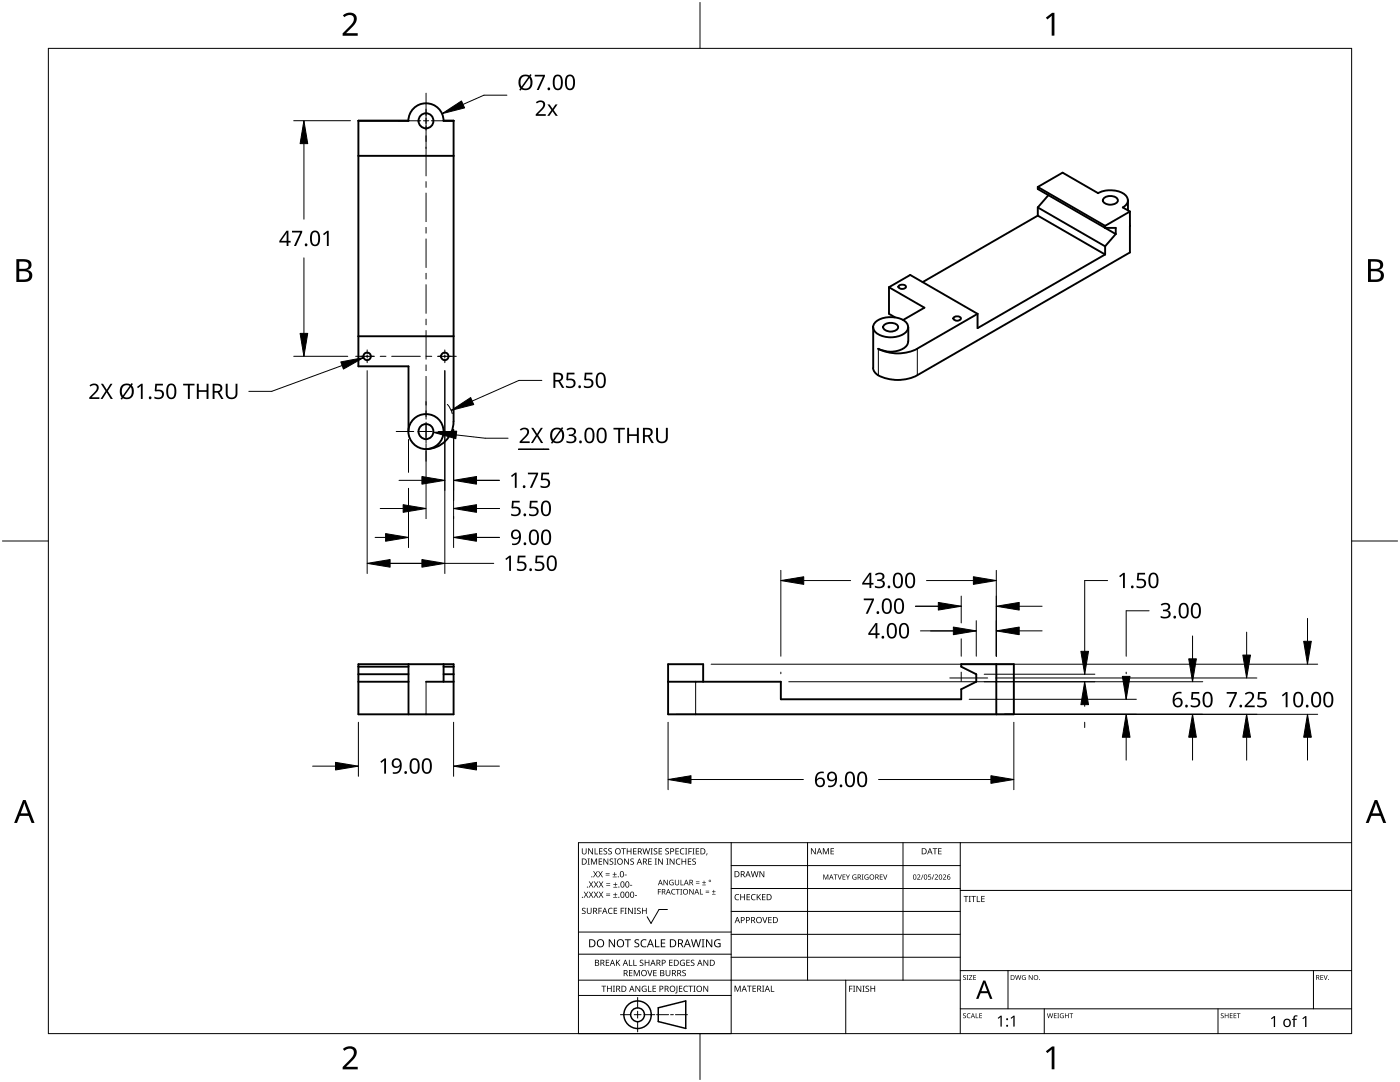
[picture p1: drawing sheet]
<svg xmlns="http://www.w3.org/2000/svg" width="279mm" height="216mm" viewBox="0 0 279 216" stroke-linecap="round" stroke-linejoin="round" font-family="sans-serif">
<g fill="none" stroke="#000" stroke-width=".38">
<path d="M71.5 24.1v49h10v13M71.5 31.1h19M71.5 24.1h.1M81.5 24.1a3.5 3.5 0 0 1 3.5-3.5 3.5 3.5 0 0 1 3.5 3.5M81.5 24.1h-10M88.5 24.1h2v60a5.5 5.5 0 0 1-5.5 5.5M207.1 37.3l5-2.8 7 4M207.1 37.3v.4l15.6 9M207.1 37.3l13.4 7.8M209.2 38.9l-2.1 2.5M219.1 38.6a5.2 5.2 0 0 1 5.6 .5 1.45 1.45 0 0 1-.6 2.3l1.4 .8M220.4 39.5a2.12 2.12 0 0 1 2.6 .2 .69 .69 0 0 1-.5 1 1.82 1.82 0 0 1-2.4-.7z"/>
<path d="M225.1 40v2M177.4 57.3v5.3l1.2 .7M177.4 57.3l4.3-2.4 13.4 7.7M177.4 57.3l7.1 4.1-4.3 2.4M179.4 57.1l.6-.3a.61 .61 0 0 1 .8 .4 .88 .88 0 0 1-1.5 0zM207.1 43l-23 13.3M207.1 41.4v1.6M207.1 41.4l13.4 7.7M207.1 43l13.4 7.8M220.5 50.8l-25.4 14.7v-2.9M220.5 49.1v1.7M220.5 45.1v.4h2.2v1.2"/>
<path d="M222.7 46.7l-2.2 2.4M225.5 45.1v5.3l-42.5 24.5a8.4 8.4 0 0 1-8.1-.3l-.5-.5-.2-.7M225.5 42.2l-5 2.9M225.5 42.2v2.9M225.5 45.1h.1M90.5 67.1h-19M174.3 65.3v8.1M174.6 64.4a5 5 0 0 1 6.3 0 1.56 1.56 0 0 1-.9 2.5 5 5 0 0 1-5.4-.7 1.25 1.25 0 0 1 0-1.8zM176.6 64.8a2.17 2.17 0 0 1 2.6 .2 .85 .85 0 0 1-1 1.1 1.62 1.62 0 0 1-2-.8zM181.2 68.2a2.63 2.63 0 0 1-2.6 1.9h-1.9l-1.4-.5a8.6 8.6 0 0 0 7.7 0M181.3 65.3v2.8M190.3 63.4l.7-.3a.54 .54 0 0 1 .7 .6l-.1 .2a.91 .91 0 0 1-1.4-.4z"/>
<path d="M195.1 62.6l-12 7M71.5 132.5h19v10h-19zM71.5 134.5h10M71.5 136h10M71.5 133h10M81.5 132.5v10M88.5 133h2M88.5 134.5h2M88.5 132.5v3.5M90.5 136h-5.5M133.3 136h22.5v3.5h36v-2l3-1.5v-1.5l-3-1.5v-.5h10.5v10h-69v-10h7v3.5M198.8 132.5v3.5"/>
<path d="M198.8 136v6.5M198.8 136h.1"/>
<circle cx="85" cy="24.1" r="1.5"/>
<circle cx="73.3" cy="71.1" r=".75"/>
<circle cx="88.8" cy="71.1" r=".76"/>
<circle cx="85" cy="86.1" r="3.5"/>
<circle cx="85" cy="86.1" r="1.5"/>
</g>
<path d="M175.3 69.6v5.3M183.1 69.6v5.3M85 136v6.5M138.8 136v6.5" fill="none" stroke="#000" stroke-width=".2"/>
<path d="M9.7 9.7h260v196.5h-260z" fill="none" stroke="#000" stroke-width=".2"/>
<path d="M139.7 .5v9.2M.5 108h9.2M269.7 108h9.2M139.7 206.2v9.2" fill="none" stroke="#000" stroke-width=".2"/>
<g fill="#000">
<path d="M68.4 3.1a1.64 1.64 0 0 1 2.8 .4 2.52 2.52 0 0 1-1.2 2.2l-.9 .9h2.3v.5h-3v-.4l1.2-1.2a1.95 1.95 0 0 0 .9-2.2 1.23 1.23 0 0 0-1.8 .1zM208.7 3.5l1.3-.9h.4v4.5h-.5v-4l-.9 .8zM68.4 209.3a1.64 1.64 0 0 1 2.8 .4 2.52 2.52 0 0 1-1.2 2.2l-.9 1h2.3v.5h-3v-.5l1.2-1.2a1.95 1.95 0 0 0 .9-2.1 1.23 1.23 0 0 0-1.8 .1zM208.7 209.8l1.3-1h.4v4.6h-.5v-4l-.9 .7z"/>
<path d="M3.3 51.7h1.3a1.28 1.28 0 0 1 1.7 1.3 1.04 1.04 0 0 1-.9 .9 1.23 1.23 0 0 1 1 1.5 1.23 1.23 0 0 1-1.5 .9h-1.6zM3.8 54.1v1.7h1a.86 .86 0 0 0 1-.9 .86 .86 0 0 0-1.1-.8zM3.8 52.2v1.4h.9a.78 .78 0 0 0 1-.7 .78 .78 0 0 0-1.1-.7z"/>
<path d="M273 51.7h1.3a1.28 1.28 0 0 1 1.7 1.3 1.04 1.04 0 0 1-.8 .9 1.23 1.23 0 0 1 1 1.5 1.23 1.23 0 0 1-1.6 .9h-1.6zM273.6 54.1v1.7h.9a.86 .86 0 0 0 1.1-.9 .86 .86 0 0 0-1.1-.8zM273.6 52.2v1.4h.8a.78 .78 0 0 0 1-.7 .78 .78 0 0 0-1.1-.7z"/>
<path d="M4.6 159.6h.5l1.8 4.6h-.6l-.6-1.4h-1.8l-.5 1.4h-.6zM4.8 160.2l-.7 2.1h1.5z"/>
<path d="M274.3 159.6h.6l1.7 4.6h-.6l-.5-1.4h-1.8l-.6 1.4h-.5zM274.6 160.2l-.7 2.1h1.4z"/>
</g>
<g fill="none" stroke="#000" stroke-width=".2">
<path d="M145.9 168.1v38.1h-30.5v-38.1h154.3M145.9 172.7h45.7M145.9 177.3h45.7M161.2 168.1v27.5M180.2 168.1v27.5M191.6 168.1v38.1M191.6 177.7h78.1M115.4 198.6h30.5M115.4 195.6h76.2M115.4 190.4h30.5M115.4 186h30.5M127.3 199v2.1"/>
<path d="M133.2 181.5h-1.7l-1.6 2.8-.7-1.4M145.9 181.9h45.7M145.9 186.4h45.7M145.9 191h45.7M168.8 195.6v10.6M191.6 193.7h78.1M201.2 193.7v7.6M262.1 193.7v7.6M123.8 202.5h2.1M126.6 202.5h1.3M127.3 201.8v1.4M127.3 203.8v2.1"/>
<path d="M128.6 202.5h2.1M131 202.5h2.4M133.8 202.5h.6M134.8 202.5h2.4M191.6 201.3h78.1M208.4 201.3v4.9M243.1 201.3v4.9"/>
</g>
<g fill="#000">
<path d="M116.1 169.3h.2v.8a.32 .32 0 0 0 .3 .3 .32 .32 0 0 0 .3-.3v-.8h.2v.8a.47 .47 0 0 1-.5 .4 .47 .47 0 0 1-.5-.5zM116.5 177.9h.2l.3 .5 .3-.5h.1l-.4 .6 .4 .6h-.1l-.3-.5-.4 .5h-.1l.4-.6zM117.3 171.3h.4l-.1 .1v1l.1 .1h-.4l.1-.1v-1zM117.4 169.3h.2l.6 1v-1h.1v1.2h-.1l-.7-1v1h-.1zM117.5 177.9h.2l.3 .5 .3-.5h.1l-.4 .6 .4 .6h-.1l-.4-.5-.3 .5h-.1l.4-.6zM117.5 175.9h.2l.3 .5 .3-.5h.1l-.4 .6 .5 .6h-.2l-.3-.5-.4 .5h-.1l.4-.6zM117.9 171.3h.3l.3 1 .4-1h.3v1.2h-.2v-1l-.4 1h-.1l-.4-1v1h-.2zM118.7 169.3h.1v1h.6v.2h-.7zM118.4 173.8h.1l.3 .5 .3-.5h.2l-.4 .6 .4 .7h-.1l-.4-.6-.3 .6h-.1l.4-.7zM118.5 177.9h.2l.2 .5 .3-.5h.2l-.4 .6 .4 .6h-.1l-.4-.5-.3 .5h-.1l.4-.6zM118.5 175.9h.2l.3 .5 .3-.5h.1l-.4 .6 .4 .6h-.1l-.3-.5-.4 .5h-.1l.4-.6zM119.5 171.3h.7v.1h-.6v.4h.5v.2h-.5v.4h.6v.1h-.7z"/>
<path d="M119.6 169.3h.6v.1h-.5v.4h.5v.1h-.5v.4h.5v.2h-.6zM119.4 173.8h.1l.3 .5 .3-.5h.2l-.4 .6 .4 .7h-.1l-.4-.6-.3 .6h-.2l.5-.7zM119.5 177.9h.1l.3 .5 .3-.5h.2l-.4 .6 .4 .6h-.1l-.4-.5-.3 .5h-.1l.4-.6zM119.5 175.9h.2l.3 .5 .3-.5h.1l-.4 .6 .4 .6h-.1l-.4-.5-.3 .5h-.1l.4-.6zM120.9 174.6h.8v.1h-.8zM120.9 174.2h.8v.1h-.8zM121 178.7h.8v.1h-.8zM121 178.3h.8v.1h-.8zM121 176.6h.8v.1h-.8zM121 176.3h.8v.1h-.8zM120.5 169.4l.4-.1h.3l-.1 .1a.25 .25 0 0 0-.4-.1 .25 .25 0 0 0 0 .4l.4 .3 .1 .2-.3 .3-.5-.1v-.1h.2a.27 .27 0 0 0 .4-.1 .27 .27 0 0 0-.3-.3l-.2-.2zM120.4 171.3h.2l.7 1-.1-1h.2v1.2h-.2l-.6-1v1h-.2z"/>
<path d="M121.4 169.4l.5-.1h.2v.1a.25 .25 0 0 0-.4-.1 .25 .25 0 0 0 0 .4l.4 .3v.2l-.2 .3-.5-.1v-.1h.1a.27 .27 0 0 0 .5-.1 .27 .27 0 0 0-.4-.3l-.2-.2zM122.3 174.9h.8v.2h-.8zM122.4 179h.8v.1h-.8zM122.4 177h.8v.1h-.8zM121.7 171.4l.4-.1 .3 .1-.1 .1a.25 .25 0 0 0-.4-.1 .25 .25 0 0 0 0 .4 .42 .42 0 0 1 .5 .5 .42 .42 0 0 1-.7 .2l-.1-.2 .2 .1a.27 .27 0 0 0 .5-.2 .27 .27 0 0 0-.4-.3l-.2-.2zM122.6 174h.1v.4h.4v.1h-.4v.4h-.1v-.4h-.3v-.1h.3zM122.7 178.1h.1v.4h.4v.1h-.4v.3h-.1v-.3h-.3v-.1h.3zM122.7 176.1h.2v.3h.3v.2h-.3v.3h-.2v-.3h-.3v-.2h.3zM122.6 171.3h.4l-.1 .1v1l.1 .1h-.4l.1-.1v-1zM124 169.3h.9v.1h-.4v1.1h-.1v-1.1h-.4zM124.7 174.5h.4v.2h-.4zM124.6 171.3h.1l.7 1v-1h.1v1.2h-.2l-.6-1v1h-.1z"/>
<path d="M125.7 176.6h.5v.1h-.5zM125.1 169.3h.1v.5h.7v-.5h.1v1.2h-.1v-.6h-.7v.6h-.1zM125.8 171.4l.5-.1 .2 .1v.1a.25 .25 0 0 0-.4-.1 .25 .25 0 0 0 0 .4 .42 .42 0 0 1 .4 .5 .42 .42 0 0 1-.7 .2v-.2l.1 .1a.27 .27 0 0 0 .5-.2 .27 .27 0 0 0-.4-.3l-.2-.2zM126.7 178.6h.4v.2h-.4zM126.4 169.3h.6v.1h-.5v.4h.5v.1h-.5v.4h.5v.2h-.6zM128.2 169.3h.2l.2 1 .3-1h.2l.2 1 .3-1h.1l-.3 1.2h-.1l-.3-1.1-.3 1.1h-.2zM129.4 171.3h.7v.1h-.6v.4h.5v.2h-.5v.4h.6v.1h-.7zM129.8 169.3h.5l-.2 .1v1l.2 .1h-.5l.2-.1v-1zM130.7 171.3h.4l-.1 .1v1l.1 .1h-.4l.1-.1v-1zM130.5 169.4l.4-.1h.3l-.1 .1a.25 .25 0 0 0-.4-.1 .25 .25 0 0 0 0 .4l.4 .3 .1 .2-.2 .3-.6-.1v-.1h.2a.27 .27 0 0 0 .4-.1 .27 .27 0 0 0-.3-.3l-.2-.2zM131.3 177.4h.6v.1h-.5v.4h.5v.1h-.5v.5h-.1zM131.4 169.3h.7v.1h-.5v.4h.5v.1h-.5v.4h.5v.2h-.7z"/>
<path d="M131.3 171.3h.2l.7 1v-1h.1v1.2h-.2l-.6-1v1h-.2zM132.4 175.6h.2l.6 .9v-.9h.1v1h-.2l-.6-.9v.9h-.1zM133 171.3h.4l-.1 .1v1l.1 .1h-.4l.1-.1v-1zM132.8 169.4l.4-.1h.3l-.1 .1a.25 .25 0 0 0-.3-.1 .25 .25 0 0 0 0 .4l.4 .3v.2l-.2 .3-.5-.1v-.1h.1a.27 .27 0 0 0 .5-.1 .27 .27 0 0 0-.4-.3l-.2-.2zM133.7 175.7l.5-.2 .2 .1v.1a.45 .45 0 0 0-.7 .4 .45 .45 0 0 0 .6 .4v-.3h-.2v-.1h.3v.5a.6 .6 0 0 1-.8-.1 .6 .6 0 0 1 .1-.8zM134.1 177.5l.4-.1h.3l-.1 .2a.44 .44 0 0 0-.6 .4 .44 .44 0 0 0 .6 .3 .52 .52 0 0 1-.7 0 .52 .52 0 0 1 .1-.8zM133.6 171.3h.2l.7 1v-1h.1v1.2h-.2l-.6-1v1h-.2zM134.9 177.4h.8v.1h-.4v1h-.1v-1h-.3zM135 171.5l.5-.2 .3 .1-.1 .1a.49 .49 0 0 0-.7 .4 .49 .49 0 0 0 .7 .5 .52 .52 0 0 1-.6 0 .52 .52 0 0 1-.2-.6zM134.8 169.3h.7v.1h-.6v.4h.5v.1h-.5v.4h.6v.2h-.7zM134.7 175.6h.1v.7a.28 .28 0 0 0 .3 .2 .28 .28 0 0 0 .3-.2v-.7h.1v.7a.42 .42 0 0 1-.4 .4 .42 .42 0 0 1-.4-.4zM135.8 175.6h.2v.9h.4v.1h-.6z"/>
<path d="M135.8 177.4h.3l-.1 .1v.9l.1 .1h-.3l.1-.1v-.9zM135.8 169.4l.4-.1h.4l-.1 .1h-.2a.49 .49 0 0 0-.4 .6 .49 .49 0 0 0 .7 .3 .52 .52 0 0 1-.7 .1 .52 .52 0 0 1-.2-.6zM136 171.3h.2v.5h.6v-.5h.1v1.2h-.1v-.5h-.6v.5h-.2zM136.7 169.3h.5l-.2 .1v1l.2 .1h-.5l.2-.1v-1zM137.4 169.3h.7v.1h-.6v.4h.5v.2h-.5v.5h-.1zM137.3 171.3h.7v.1h-.6v.4h.5v.2h-.5v.4h.6v.1h-.7zM137.6 177.4h.1l.6 .9v-.9h.1v1.1h-.1l-.6-.9v.9h-.1zM138.2 169.3h.4l-.1 .1v1l.1 .1h-.4l.1-.1v-1zM138.9 176.2h.7v.1h-.7zM138.9 175.9h.7v.1h-.7zM138.2 171.4l.4-.1 .3 .1-.1 .1a.25 .25 0 0 0-.4-.1 .25 .25 0 0 0 0 .4 .42 .42 0 0 1 .5 .5 .42 .42 0 0 1-.7 .2l-.1-.2 .2 .1a.27 .27 0 0 0 .5-.2 .27 .27 0 0 0-.4-.3l-.2-.2zM138.9 169.3h.6v.1h-.5v.4h.5v.1h-.5v.4h.5v.2h-.6z"/>
<path d="M139.7 177.4h.1v1h.5v.1h-.6zM140.1 176.5h.8v.1h-.8zM140.5 175.7h.1v.3h.3v.2h-.3v.3h-.1v-.3h-.4v-.2h.4zM140.8 178h.7v.2h-.7zM140.8 177.7h.7v.1h-.7zM141 170.3h.2l-.3 .4zM142.1 178.4h.7v.1h-.7zM142.4 177.6h.1v.3h.3v.1h-.3v.3h-.1v-.3h-.3v-.1h.3zM146.8 178.6l.4-.2 .3 .1v.1a.49 .49 0 0 0-.7 .4 .49 .49 0 0 0 .7 .5 .52 .52 0 0 1-.7 0 .52 .52 0 0 1-.2-.6zM147.7 178.4h.2v.5h.6v-.5h.2v1.2h-.2v-.5h-.6v.5h-.2zM149 178.4h.7v.1h-.5v.4h.4v.2h-.4v.4h.5v.1h-.7zM150 178.6l.5-.2 .3 .1-.1 .1a.49 .49 0 0 0-.7 .4 .49 .49 0 0 0 .8 .5 .52 .52 0 0 1-.7 0 .52 .52 0 0 1-.2-.6z"/>
<path d="M149.8 173.8h.2l.3 1.1 .2-1.1h.2l.3 1.1 .2-1.1h.2l-.3 1.2h-.2l-.3-1-.3 1h-.1zM151 178.4h.2v.6l.5-.6h.2l-.5 .5 .5 .7h-.2l-.4-.6-.1 .6h-.2zM151.6 173.8h.1l.7 1v-1h.1v1.2h-.1l-.7-1v1h-.1zM152.1 178.4h.7v.1h-.6v.4h.5v.2h-.5v.4h.6v.1h-.7zM161.8 169.3h.2l.7 1v-1h.1v1.2h-.2l-.6-1v1h-.2zM164.3 174.5h.2l.3 .8 .3-.8h.2v1h-.1v-.9l-.5 .9-.3-.9v.9h-.1zM164.2 169.3h.2l.4 .9 .4-.9h.2v1.2h-.1v-1.1l-.4 1.1h-.1l-.4-1.1v1.1h-.2zM165.8 169.3h.6v.1h-.5v.4h.5v.1h-.5v.4h.5v.2h-.6zM166.4 174.5h.7v.1h-.3v.9h-.1v-.9h-.3zM167.2 174.5h.1l.3 .9 .3-.9h.1l-.3 1h-.2zM168.2 174.5h.5v.1h-.4v.3h.4v.1h-.4v.4h.4v.1h-.5zM168.8 174.5h.1l.3 .5 .3-.5h.1l-.3 .6v.4h-.2v-.4z"/>
<path d="M170.2 174.6l.5-.1h.2v.2a.42 .42 0 0 0-.7 .3 .42 .42 0 0 0 .6 .4v-.3h-.2v-.1h.3v.5a.56 .56 0 0 1-.7-.1 .56 .56 0 0 1 0-.8zM172 174.5h.3l-.1 .1v.8l.1 .1h-.3l.1-.1v-.8zM172.6 174.6l.5-.1h.2v.2a.42 .42 0 0 0-.7 .3 .42 .42 0 0 0 .6 .4v-.3h-.2v-.1h.3v.5a.56 .56 0 0 1-.7-.1 .56 .56 0 0 1 0-.8zM175.6 174.5h.6v.1h-.5v.3h.4v.1h-.4v.4h.5v.1h-.6zM176.2 174.5h.2l.3 .9 .3-.9h.1l-.4 1h-.1zM183 174.6a.37 .37 0 0 1 .6 0 .37 .37 0 0 1-.2 .6l-.2 .2h.5v.1h-.7l.3-.4a.27 .27 0 0 0 .3-.3 .27 .27 0 0 0-.4-.2zM184.2 174.5h.1l-.4 1h-.1zM185.3 174.5h.5v.1h-.4v.3h.1a.33 .33 0 0 1 .3 .5 .33 .33 0 0 1-.6 0 .27 .27 0 0 0 .4 .1 .27 .27 0 0 0 .1-.4 .27 .27 0 0 0-.4-.1zM186.3 174.5h.2l-.4 1h-.2zM186.1 169.3h.9v.1h-.3v1.1h-.2v-1.1h-.4zM186.5 174.6a.37 .37 0 0 1 .6 0 .37 .37 0 0 1-.2 .6l-.2 .2h.5v.1h-.7l.3-.4a.27 .27 0 0 0 .3-.3 .27 .27 0 0 0-.4-.2zM187.2 169.3h.7v.1h-.5v.4h.5v.1h-.5v.4h.5v.2h-.7z"/>
<path d="M188.2 174.6a.37 .37 0 0 1 .6 0 .37 .37 0 0 1-.3 .6l-.2 .2h.5v.1h-.6l.2-.4a.27 .27 0 0 0 .3-.3 .27 .27 0 0 0-.4-.2zM192.3 178.8h.9v.1h-.3v1.1h-.2v-1.1h-.4zM193.3 178.8h.5l-.2 .1v1l.2 .1h-.5l.2-.1v-1zM193.8 178.8h1v.1h-.4v1.1h-.2v-1.1h-.4zM194.9 178.8h.2v1.1h.5v.1h-.7zM195.8 178.8h.7v.1h-.5v.4h.5v.1h-.5v.5h.5v.1h-.7zM116.2 181.3l.4-.2 .3 .1-.1 .1a.25 .25 0 0 0-.4-.1 .25 .25 0 0 0 0 .4l.4 .2 .1 .3-.3 .3-.5-.1v-.1h.2a.27 .27 0 0 0 .4-.1 .27 .27 0 0 0-.3-.3l-.2-.2zM117.1 181.1h.2v.8a.32 .32 0 0 0 .3 .3 .32 .32 0 0 0 .3-.3v-.8h.2v.8a.47 .47 0 0 1-.5 .5 .47 .47 0 0 1-.5-.5zM119.4 181.1h.7v.2h-.5v.4h.5v.1h-.5v.6h-.2zM120 196.7h1v.1h-.4v1.1h-.2v-1.1h-.4zM120.9 191.5h.7v.1h-.5v.4h.4v.2h-.4v.4h.5v.1h-.7zM121.5 181.3l.4-.2 .4 .1-.1 .1a.49 .49 0 0 0-.7 .5 .49 .49 0 0 0 .7 .4 .52 .52 0 0 1-.6 .1 .52 .52 0 0 1-.3-.6z"/>
<path d="M121.1 196.7h.2v.5h.6v-.5h.2v1.2h-.2v-.6h-.6v.6h-.2zM121.5 187.4h.2l.9 1.3v-1.3h.1v1.6h-.2l-.8-1.3v1.3h-.2zM122.3 196.7h.4l-.1 .1v1l.1 .1h-.4l.2-.1v-1zM122.5 181.1h.7v.2h-.6v.4h.5v.1h-.5v.4h.6v.2h-.7zM122.9 191.5h.2v.6l.5-.6h.2l-.5 .5 .5 .7h-.2l-.4-.6-.1 .6h-.2zM123.9 181.1h.6v.2h-.5v.4h.5v.1h-.5v.6h-.1zM124.7 181.1h.4l-.2 .2v.9l.2 .2h-.4l.1-.2v-.9zM124.7 187.4h1.2v.2h-.5v1.4h-.2v-1.4h-.5zM125.5 191.5h.2v1.1h.5v.1h-.7zM125.5 193.6h.7v.1h-.5v.4h.5v.1h-.5v.4h.5v.2h-.7zM125.3 181.1h.2l.7 1.1-.1-1.1h.2v1.3h-.2l-.6-1v1h-.2zM126.4 191.5h.2v1.1h.5v.1h-.7z"/>
<path d="M126.5 181.1h.5l-.2 .2v.9l.2 .2h-.5l.2-.2v-.9zM126.5 193.6h.2l.4 1 .4-1h.2v1.2h-.2v-1.1l-.4 1.1h-.1l-.4-1.1v1.1h-.1zM126.7 187.6l.3-.2 .6 .1-.2 .1a.33 .33 0 0 0-.6 .2 .33 .33 0 0 0 .4 .4 .47 .47 0 0 1 .4 .6 .47 .47 0 0 1-.7 .2h-.3v-.2h.2a.35 .35 0 0 0 .6-.2 .35 .35 0 0 0-.5-.4l-.3-.2zM126.8 196.7h.2l.6 1v-1h.2v1.2h-.2l-.7-1 .1 1h-.2zM127.2 181.3l.4-.2 .3 .1-.1 .1a.25 .25 0 0 0-.4-.1 .25 .25 0 0 0 0 .4l.4 .2 .1 .3-.3 .3-.5-.1v-.1h.2a.27 .27 0 0 0 .4-.1 .27 .27 0 0 0-.3-.3l-.2-.2zM127.7 191.6l.5-.1 .2 .1v.1a.25 .25 0 0 0-.4-.1 .25 .25 0 0 0 0 .4l.4 .2v.3l-.2 .2h-.5v-.2l.1 .1a.27 .27 0 0 0 .5-.2 .27 .27 0 0 0-.4-.3l-.2-.2zM128 187.6l.6-.2 .4 .1v.2a.64 .64 0 0 0-1 .5 .64 .64 0 0 0 1 .6v.2a.83 .83 0 0 1-1.1-.3 .83 .83 0 0 1 .1-1.1zM128.2 196.8l.6-.1 .2 .1v.1a.5 .5 0 0 0-.8 .4 .5 .5 0 0 0 .7 .5v-.4h-.3v-.1h.4v.6a.66 .66 0 0 1-.8-.2 .66 .66 0 0 1 0-.9zM128.1 181.1h.2v.6h.6v-.6h.2v1.3h-.2v-.6h-.6v.6h-.2zM129.2 193.6h.1l.4 1 .3-1h.2l-.4 1.2h-.2zM129.3 196.7h.2v1.1h.5v.1h-.7zM128.7 191.5h.1v.5h.6v-.5h.2v1.2h-.2v-.5h-.6v.5h-.1z"/>
<path d="M130.7 187.4h.2v1.4h.7v.2h-.9zM130.2 196.7h.7v.1h-.5v.4h.5v.1h-.5v.5h.5v.1h-.7zM130.4 193.6h.6v.1h-.5v.4h.5v.1h-.5v.4h.5v.2h-.6zM131.9 187.4h.9v.2h-.7v.5h.6v.2h-.6v.5h.7v.2h-.9zM132.8 193.6h.2v.7a.32 .32 0 0 0 .3 .4 .32 .32 0 0 0 .3-.4v-.7h.2v.7a.47 .47 0 0 1-.5 .5 .47 .47 0 0 1-.5-.5zM133.5 191.5h.7v.1h-.5v.4h.5v.2h-.5v.4h.5v.1h-.7zM135 196.7h.2v1.3l-.1 .2h-.3l-.1-.1 .3-.2zM135.5 196.7h.7v.1h-.5v.4h.4v.1h-.4v.5h.5v.1h-.7zM135.8 191.7l.5-.2 .4 .1-.1 .1a.5 .5 0 0 0-.8 .4 .5 .5 0 0 0 .7 .5v-.4h-.2v-.1h.4v.6a.66 .66 0 0 1-.9-.1 .66 .66 0 0 1 0-.9zM136.2 193.7l.4-.2 .3 .1-.1 .1a.25 .25 0 0 0-.4-.1 .25 .25 0 0 0 0 .4 .42 .42 0 0 1 .5 .6 .42 .42 0 0 1-.7 .2l-.1-.2h.2a.27 .27 0 0 0 .5-.1 .27 .27 0 0 0-.4-.3l-.2-.2zM136.5 196.8l.5-.1 .3 .1-.1 .1a.49 .49 0 0 0-.7 .4 .49 .49 0 0 0 .8 .4 .52 .52 0 0 1-.7 .1 .52 .52 0 0 1-.2-.6zM137 191.5h.7v.1h-.6v.4h.5v.2h-.5v.4h.6v.1h-.7z"/>
<path d="M137.4 196.7h.9v.1h-.4v1.1h-.1v-1.1h-.4zM137.9 191.6l.4-.1 .3 .1-.1 .1a.25 .25 0 0 0-.4-.1 .25 .25 0 0 0 0 .4l.4 .2 .1 .3-.2 .2h-.6v-.2l.2 .1a.27 .27 0 0 0 .5-.2 .27 .27 0 0 0-.4-.3l-.2-.2zM138.4 196.7h.4l-.1 .1v1l.1 .1h-.4l.1-.1v-1zM137.9 187.4h.2l.3 1.4 .4-1.4h.2l.4 1.4 .3-1.4h.2l-.4 1.6h-.2l-.4-1.3-.4 1.3h-.2zM140 187.4h.6l-.2 .2v1.3l.2 .1h-.6l.2-.1v-1.3zM140.4 196.7h.1l.7 1v-1h.1v1.2h-.1l-.7-1v1h-.1zM140.4 191.5h.2l.6 1v-1h.1v1.2h-.1l-.7-1v1h-.1zM140.9 187.4h.2l.9 1.3v-1.3h.2v1.6h-.3l-.8-1.3v1.3h-.2zM142.7 187.6l.7-.2 .4 .1-.1 .2a.65 .65 0 0 0-1 .5 .65 .65 0 0 0 .9 .6v-.4h-.3v-.2h.5v.7a.86 .86 0 0 1-1.1-.1 .86 .86 0 0 1 0-1.2zM146.6 196.7h.2l.4 1 .4-1h.2v1.2h-.1v-1.1l-.4 1.1h-.2l-.4-1.1v1.1h-.1zM149.1 196.7h.9v.1h-.4v1.1h-.1v-1.1h-.4zM150.2 196.7h.7v.1h-.6v.4h.5v.1h-.5v.5h.6v.1h-.7z"/>
<path d="M152.1 183h.2l.3 1 .4-1h.2l-.5 1.2h-.1zM152.1 196.7h.4l-.1 .1v1l.1 .1h-.4l.1-.1v-1zM153.8 196.7h.2v1.1h.5v.1h-.7zM153.3 183h.7v.1h-.5v.4h.5v.1h-.5v.5h.5v.1h-.7zM169.5 196.7h.6v.1h-.5v.5h.5v.1h-.5v.5h-.1zM170.2 196.7h.5l-.2 .1v1l.2 .1h-.5l.2-.1v-1zM170.9 196.7h.2l.6 1v-1h.2v1.2h-.2l-.6-1v1h-.2zM172.1 196.7h.5l-.2 .1v1l.2 .1h-.5l.2-.1v-1zM172.8 196.8l.4-.1h.2v.2a.25 .25 0 0 0-.4-.1 .25 .25 0 0 0 0 .4l.4 .2 .1 .3-.3 .2h-.5v-.2l.2 .1a.27 .27 0 0 0 .4-.2 .27 .27 0 0 0-.3-.3l-.3-.2zM173.7 196.7h.2v.5h.6v-.5h.2v1.2h-.2v-.6h-.6v.6h-.2zM192.2 194.7l.4-.1h.2l-.1 .1a.24 .24 0 0 0-.3 0 .24 .24 0 0 0-.1 .3 .24 .24 0 0 0 .4 .1l.1 .1-.1 .3h-.4l-.1-.1a.24 .24 0 0 0 .3 .1 .24 .24 0 0 0 .1-.3l-.4-.3zM192.9 194.6h.4l-.1 .1v.7l.1 .1h-.4l.1-.1v-.7z"/>
<path d="M193.4 194.6h.6l-.5 .8h.6v.1h-.7l.5-.8h-.5zM194.2 194.6h.6v.1h-.4v.3h.4v.1h-.4v.3h.4v.1h-.6zM202.6 194.6h.1l.2 .8 .2-.8h.2l.2 .8 .2-.8h.1l-.2 .9h-.2l-.2-.8-.2 .8h-.2zM204.1 194.7l.3-.1h.3l-.1 .1a.4 .4 0 0 0-.6 .4 .4 .4 0 0 0 .6 .3v-.3l-.2-.1h.3v.5a.53 .53 0 0 1-.7-.1 .53 .53 0 0 1 .1-.7zM205.3 194.6h.2l.5 .8v-.8h.1v.9h-.2l-.5-.8v.8h-.1zM263.5 194.6h.6v.1h-.5v.3h.4v.1h-.4v.3h.5v.1h-.6zM264.1 194.6h.2l.2 .8 .3-.8h.2l-.4 .9h-.1zM192.2 202.3l.4-.1h.2l-.1 .1a.24 .24 0 0 0-.3 0 .24 .24 0 0 0-.1 .3 .24 .24 0 0 0 .4 .1l.1 .2-.1 .2-.4 .1-.1-.2a.24 .24 0 0 0 .3 .1 .24 .24 0 0 0 .1-.3l-.4-.2zM193.1 202.3l.6-.1-.3 .1a.4 .4 0 0 0-.3 .5 .4 .4 0 0 0 .5 .2 .46 .46 0 0 1-.6 0 .46 .46 0 0 1 .1-.7zM194.7 202.2h.1v.8h.5v.2h-.6zM195.4 202.2h.6v.1h-.4v.3h.4v.1h-.4v.4h.4v.1h-.6zM199.1 203.1l.6-.4h.2v2.1h-.2v-1.9l-.5 .4z"/>
<path d="M201.7 203.1l.6-.4h.2v2.1h-.3v-1.9l-.4 .4zM209 202.2h.1l.2 .8 .2-.8h.1l.3 .8 .2-.8h.1l-.3 1h-.1l-.2-.9-.3 .9h-.1zM210.3 202.2h.6v.1h-.4v.3h.3v.1h-.3v.4h.4v.1h-.6zM211 202.2h.4l-.2 .1v.8l.2 .1h-.4l.1-.1v-.8zM211.6 202.3l.7-.1-.1 .1a.4 .4 0 0 0-.6 .4 .4 .4 0 0 0 .6 .3v-.2l-.2-.2h.3v.5a.53 .53 0 0 1-.7-.1 .53 .53 0 0 1 0-.7zM212.5 202.2h.2v.4h.5v-.4h.1v1h-.1v-.5h-.5v.5h-.2zM213.4 202.2h.8v.1h-.3v.9h-.2v-.9h-.3zM243.7 202.3l.3-.1h.2v.1a.24 .24 0 0 0-.3 0 .24 .24 0 0 0-.1 .3 .24 .24 0 0 0 .3 .1l.1 .2-.1 .2-.4 .1-.1-.2a.24 .24 0 0 0 .4 .1 .24 .24 0 0 0 0-.3l-.3-.2zM244.4 202.2h.2v.4h.5v-.4h.1v1h-.1v-.5h-.5v.5h-.2zM245.4 202.2h.6v.1h-.4v.3h.4v.1h-.4v.4h.4v.1h-.6zM246.2 202.2h.5v.1h-.4v.3h.4v.1h-.4v.4h.4v.1h-.5zM246.8 202.2h.8v.1h-.3v.9h-.2v-.9h-.3z"/>
<path d="M253.7 203.2l.6-.5h.2v2.2h-.3v-1.9l-.4 .4zM258.2 202.7l.3-.1h.5l-.1 .3-.4-.1-.1 .2v.3h.4v.2h-.4v1.4h-.3v-1.4h-.3l.3-.2zM259.9 203.2l.6-.5h.2v2.2h-.2v-1.9l-.5 .4z"/>
<path d="M116.1 171.3h.4a.61 .61 0 0 1 .6 .6 .61 .61 0 0 1-.6 .6h-.4zM116.3 171.4v1h.1a.48 .48 0 0 0 .5-.5 .48 .48 0 0 0-.4-.5z"/>
<path d="M122.7 169.9a.61 .61 0 0 1 1.2 0 .61 .61 0 0 1-1.2 0zM123 169.5a.47 .47 0 0 0-.1 .7 .47 .47 0 0 0 .8 0v-.1a.45 .45 0 0 0-.1-.6 .45 .45 0 0 0-.6 0z"/>
<path d="M123.1 171.9a.61 .61 0 0 1 1.2 0 .61 .61 0 0 1-1.2 0zM123.5 171.5l-.2 .4a.45 .45 0 0 0 .7 .4 .45 .45 0 0 0 0-.8l-.2-.1z"/>
<path d="M123.9 173.9a.51 .51 0 0 1 .6 .1 .51 .51 0 0 1 0 .7 .44 .44 0 0 1-.6 .3 .44 .44 0 0 1-.2-.6zM123.9 174v.1a.48 .48 0 0 0 .3 .8 .53 .53 0 0 0 .2-.5 .53 .53 0 0 0-.4-.4z"/>
<path d="M124 178a.44 .44 0 0 1 .5 0 .44 .44 0 0 1 .1 .5 .46 .46 0 0 1-.4 .7 .46 .46 0 0 1-.4-.7zM124.1 178.1l-.1 .2a.45 .45 0 0 0 .3 .7 .53 .53 0 0 0 .2-.5 .53 .53 0 0 0-.4-.4z"/>
<path d="M124 176a.44 .44 0 0 1 .5 0 .44 .44 0 0 1 .1 .5 .46 .46 0 0 1-.4 .6 .46 .46 0 0 1-.4-.7zM124.1 176.1l-.1 .4a.31 .31 0 0 0 .2 .5 .31 .31 0 0 0 .3-.5l-.1-.4z"/>
<path d="M124.9 178a.5 .5 0 0 1 .7 .1 .5 .5 0 0 1 0 .6 .44 .44 0 0 1-.6 .4 .44 .44 0 0 1-.2-.6zM125 178.1a.48 .48 0 0 0-.1 .6 .48 .48 0 0 0 .4 .3l.1-.8-.2-.2z"/>
<path d="M124.9 176a.44 .44 0 0 1 .6 0 .44 .44 0 0 1 .1 .5 .46 .46 0 0 1-.5 .6 .46 .46 0 0 1-.3-.7zM125 176.1l-.1 .4a.31 .31 0 0 0 .3 .5 .31 .31 0 0 0 .2-.5v-.4z"/>
<path d="M125.9 178a.5 .5 0 0 1 .6 .1 .5 .5 0 0 1 0 .6 .44 .44 0 0 1-.5 .4 .44 .44 0 0 1-.2-.6zM126 178.1l-.1 .1a.48 .48 0 0 0 .4 .8 .53 .53 0 0 0 .2-.5 .53 .53 0 0 0-.5-.4z"/>
<path d="M127.3 169.3h.3a.35 .35 0 0 1 .5 .2 .35 .35 0 0 1-.3 .4l.4 .6h-.2l-.3-.5h-.3v.5h-.1zM127.4 169.4v.4h.2a.23 .23 0 0 0 .3-.2 .23 .23 0 0 0-.3-.2z"/>
<path d="M127.5 171.3h.2l.4 1.2h-.1l-.2-.4h-.4l-.2 .4h-.1zM127.6 171.5l-.2 .5h.4z"/>
<path d="M128.3 171.3h.3a.35 .35 0 0 1 .5 .2 .35 .35 0 0 1-.3 .5l.4 .5h-.2l-.3-.5h-.2v.5h-.2zM128.5 171.4v.5h.1a.23 .23 0 0 0 .3-.2 .23 .23 0 0 0-.3-.3z"/>
<path d="M131.7 175.5h.1l.5 1.1h-.2l-.1-.3h-.4l-.2 .3h-.1zM131.8 175.7l-.2 .5h.4z"/>
<path d="M132.1 177.4h.3a.31 .31 0 0 1 .4 .2 .31 .31 0 0 1-.2 .4l.3 .5h-.2l-.3-.5h-.2v.5h-.1zM132.2 177.5v.4h.2a.21 .21 0 0 0 .2-.2 .21 .21 0 0 0-.2-.2z"/>
<path d="M133.3 177.4h.1l.5 1.1h-.2l-.1-.4h-.4l-.2 .4h-.1zM133.4 177.5l-.2 .5h.4z"/>
<path d="M133.8 169.3h.6l.1 .2-.1 .4-.5 .1v.5h-.1zM133.9 169.4v.5a.29 .29 0 0 0 .5-.3 .29 .29 0 0 0-.5-.2z"/>
<path d="M136.9 175.5h.1l.4 1.1h-.1l-.1-.3h-.5l-.1 .3h-.1zM137 175.7l-.2 .5h.3z"/>
<path d="M136.2 177.9a.55 .55 0 0 1 1.1 0 .55 .55 0 0 1-1.1 0zM136.4 177.9a.45 .45 0 0 0 .9 0 .45 .45 0 0 0-.9 0z"/>
<path d="M137.6 175.6h.3a.31 .31 0 0 1 .4 .2 .31 .31 0 0 1-.2 .4l.3 .4h-.2l-.2-.4h-.3v.4h-.1zM137.7 175.7v.4h.2a.21 .21 0 0 0 .3-.2 .21 .21 0 0 0-.3-.2z"/>
<path d="M139 177.4h.1l.4 1.1h-.1l-.1-.4h-.5l-.1 .4h-.1zM139.1 177.5l-.2 .5h.3z"/>
<path d="M139.8 169.3h.4a.54 .54 0 0 1 .6 .6 .56 .56 0 0 1-.7 .6h-.3zM140 169.4v.9h.1a.48 .48 0 0 0 .5-.4 .48 .48 0 0 0-.4-.5z"/>
<path d="M141.4 175.8a.25 .25 0 0 1 .5 0 .25 .25 0 0 1-.5 0zM141.5 175.8a.15 .15 0 0 0 .3 0 .15 .15 0 0 0-.3 0z"/>
<path d="M146.6 173.8h.4a.61 .61 0 0 1 .6 .6 .61 .61 0 0 1-.7 .6h-.3zM146.8 174v.9h.1a.43 .43 0 0 0 .5-.5 .41 .41 0 0 0-.4-.4z"/>
<path d="M147.8 173.8h.4a.35 .35 0 0 1 .4 .3 .35 .35 0 0 1-.2 .4l.3 .5h-.2l-.3-.5h-.2v.5h-.2zM148 174v.4h.2a.23 .23 0 0 0 .3-.2 .23 .23 0 0 0-.3-.2z"/>
<path d="M149.2 173.8h.1l.5 1.2h-.1l-.2-.3h-.5l-.1 .3h-.2zM149.3 174l-.2 .5h.4z"/>
<path d="M153 178.4h.4a.55 .55 0 0 1 .6 .6 .56 .56 0 0 1-.6 .6h-.4zM153.2 178.5v1h.1a.48 .48 0 0 0 .5-.5 .48 .48 0 0 0-.4-.5z"/>
<path d="M163.4 169.2h.2l.5 1.3h-.2l-.2-.4h-.4l-.2 .4h-.1zM163.5 169.4l-.2 .6h.4z"/>
<path d="M165.8 174.5h.2l.4 1h-.2l-.1-.3h-.4l-.1 .3h-.2zM165.9 174.6l-.2 .5h.4z"/>
<path d="M171.2 174.5h.2a.29 .29 0 0 1 .4 .2 .29 .29 0 0 1-.2 .4l.3 .4h-.2l-.2-.4h-.2v.4h-.1zM171.3 174.6v.4h.1a.2 .2 0 0 0 .3-.2 .2 .2 0 0 0-.3-.2z"/>
<path d="M173.4 175a.55 .55 0 0 1 1.1 0 .55 .55 0 0 1-1.1 0zM173.7 175a.38 .38 0 0 0 .7 0 .38 .38 0 0 0-.7 0z"/>
<path d="M174.7 174.5h.3a.29 .29 0 0 1 .3 .2 .29 .29 0 0 1-.2 .4l.3 .4h-.1l-.3-.4h-.2v.4h-.1zM174.8 174.6v.4h.2a.2 .2 0 0 0 .2-.2 .2 .2 0 0 0-.2-.2z"/>
<path d="M182.3 174.6h.4l.2 .5a.38 .38 0 0 1-.5 .4 .38 .38 0 0 1-.2-.6zM182.4 174.6l-.1 .2a.38 .38 0 0 0 .3 .6 .41 .41 0 0 0 .2-.5 .41 .41 0 0 0-.4-.3z"/>
<path d="M184 169.3h.3a.61 .61 0 0 1 .6 .6 .61 .61 0 0 1-.6 .6h-.3zM184.1 169.4v.9h.2a.43 .43 0 0 0 .5-.4 .41 .41 0 0 0-.5-.5z"/>
<path d="M184.5 174.6l.1-.1a.51 .51 0 0 1 .4 .5 .51 .51 0 0 1-.4 .5l-.2-.4zM184.6 174.6l-.1 .2a.38 .38 0 0 0 .3 .6 .41 .41 0 0 0 .2-.5 .41 .41 0 0 0-.4-.3z"/>
<path d="M185.5 169.2h.1l.5 1.3h-.1l-.2-.4h-.5l-.1 .4h-.2zM185.6 169.4l-.2 .6h.4z"/>
<path d="M187.5 174.6l.1-.1a.51 .51 0 0 1 .4 .5 .51 .51 0 0 1-.5 .5l-.1-.4zM187.6 174.6l-.1 .2a.38 .38 0 0 0 .3 .6 .41 .41 0 0 0 .1-.5 .41 .41 0 0 0-.3-.3z"/>
<path d="M189.1 174.6l.5-.1-.4 .2-.1 .3a.33 .33 0 0 1 .5 .1 .33 .33 0 0 1-.2 .5 .33 .33 0 0 1-.4-.4zM189.1 175.2a.25 .25 0 0 0 .5 0 .25 .25 0 0 0-.5 0z"/>
<path d="M118.4 181.1h.3a.35 .35 0 0 1 .4 .3 .35 .35 0 0 1-.2 .4l.3 .6h-.1l-.3-.5h-.3v.5h-.1zM118.5 181.3v.4h.2a.23 .23 0 0 0 .3-.2 .23 .23 0 0 0-.3-.2z"/>
<path d="M118.7 191.5h.4a.31 .31 0 0 1 .4 .2 .31 .31 0 0 1-.2 .4 .33 .33 0 0 1 .3 .4 .33 .33 0 0 1-.4 .2h-.5zM118.9 192.2v.4h.2a.23 .23 0 0 0 .3-.2 .23 .23 0 0 0-.3-.2zM118.9 191.6v.4h.2a.21 .21 0 0 0 .3-.2 .21 .21 0 0 0-.3-.2z"/>
<path d="M117.6 187.4h.5a.71 .71 0 0 1 .7 .8 .73 .73 0 0 1-.8 .8h-.4zM117.8 187.6v1.2h.2a.56 .56 0 0 0 .6-.6 .54 .54 0 0 0-.6-.6z"/>
<path d="M119.8 191.5h.4a.35 .35 0 0 1 .4 .3 .35 .35 0 0 1-.2 .4l.3 .5h-.2l-.3-.5h-.2v.5h-.2zM120 191.6v.5h.2a.23 .23 0 0 0 .3-.2 .23 .23 0 0 0-.3-.3z"/>
<path d="M119.3 187.6a.74 .74 0 0 1 .9-.1 .74 .74 0 0 1 .4 .7 .77 .77 0 0 1-1.1 .8 .77 .77 0 0 1-.3-1.3zM119.5 187.7l-.2 .5a.56 .56 0 0 0 .7 .6 .56 .56 0 0 0 .3-.9 .51 .51 0 0 0-.8-.2z"/>
<path d="M120.6 181.1h.2l.4 1.3h-.1l-.2-.4h-.4l-.2 .4h-.1zM120.7 181.3l-.2 .6h.4z"/>
<path d="M122.2 191.5h.1l.5 1.2h-.2l-.1-.3h-.5l-.2 .3h-.1zM122.2 191.7l-.2 .5h.4z"/>
<path d="M123 196.7h.3a.35 .35 0 0 1 .4 .2 .35 .35 0 0 1-.2 .5l.3 .5h-.1l-.3-.5h-.3v.5h-.1zM123.1 196.8v.5h.2a.23 .23 0 0 0 .3-.3 .23 .23 0 0 0-.3-.2z"/>
<path d="M123.3 187.6a.74 .74 0 0 1 .8-.1 .74 .74 0 0 1 .5 .7 .77 .77 0 0 1-1.1 .8 .77 .77 0 0 1-.3-1.3zM123.5 187.7l-.2 .5a.56 .56 0 0 0 .7 .6 .56 .56 0 0 0 .3-.9 .51 .51 0 0 0-.8-.2z"/>
<path d="M124.5 193.6h.3a.35 .35 0 0 1 .4 .2 .35 .35 0 0 1-.2 .4l.3 .6h-.1l-.3-.5h-.3v.5h-.1zM124.6 193.7v.4h.2a.23 .23 0 0 0 .3-.2 .23 .23 0 0 0-.3-.2z"/>
<path d="M124 196.7h.4a.54 .54 0 0 1 .6 .6 .56 .56 0 0 1-.6 .6h-.4zM124.2 196.8v1h.2a.48 .48 0 0 0 .5-.5 .48 .48 0 0 0-.5-.5z"/>
<path d="M124.7 191.5h.2l.4 1.2h-.1l-.2-.3h-.4l-.2 .3h-.1zM124.8 191.7l-.2 .5h.4z"/>
<path d="M126 196.7h.2l.4 1.2h-.1l-.2-.4h-.4l-.2 .4h-.1zM126.1 196.8l-.2 .6h.4z"/>
<path d="M127.9 194.2a.61 .61 0 0 1 1.2 0 .61 .61 0 0 1-1.2 0zM128.2 193.8l-.1 .4a.45 .45 0 0 0 .7 .4 .45 .45 0 0 0 0-.8l-.2-.1z"/>
<path d="M129.7 187.4h.2l.6 1.6h-.2l-.2-.5h-.6l-.2 .5h-.2zM129.8 187.6l-.2 .7h.5z"/>
<path d="M130.2 191.5h.2l.5 1.2h-.2l-.2-.3h-.4l-.2 .3h-.1zM130.3 191.7l-.2 .5h.4z"/>
<path d="M131 191.5h.4a.35 .35 0 0 1 .4 .3 .35 .35 0 0 1-.2 .4l.3 .5h-.2l-.3-.5h-.2v.5h-.2zM131.2 191.6v.5h.2a.23 .23 0 0 0 .2-.2 .23 .23 0 0 0-.3-.3z"/>
<path d="M131.8 193.6h.3a.31 .31 0 0 1 .4 .1 .31 .31 0 0 1-.2 .4 .33 .33 0 0 1 .3 .4 .33 .33 0 0 1-.4 .3h-.4zM131.9 194.2v.4h.3a.23 .23 0 0 0 .2-.2 .23 .23 0 0 0-.3-.2zM131.9 193.7v.4h.2a.21 .21 0 0 0 .3-.2 .21 .21 0 0 0-.3-.2z"/>
<path d="M131.6 196.7h.5l.3 .3-.1 .3-.5 .1v.5h-.2zM131.8 196.8v.5a.29 .29 0 0 0 .4-.2 .29 .29 0 0 0-.4-.3z"/>
<path d="M132.6 196.7h.4a.35 .35 0 0 1 .4 .2 .35 .35 0 0 1-.2 .5l.3 .5h-.2l-.3-.5h-.2v.5h-.2zM132.8 196.8v.5h.2a.23 .23 0 0 0 .3-.3 .23 .23 0 0 0-.3-.2z"/>
<path d="M132.1 191.5h.5l.2 .3-.1 .4-.5 .1v.4h-.1zM132.2 191.6v.5a.29 .29 0 0 0 .5-.2 .29 .29 0 0 0-.5-.3z"/>
<path d="M134.1 193.6h.3a.35 .35 0 0 1 .5 .2 .35 .35 0 0 1-.3 .4l.4 .6h-.2l-.3-.5h-.2v.5h-.2zM134.3 193.7v.4h.1a.23 .23 0 0 0 .3-.2 .23 .23 0 0 0-.3-.2z"/>
<path d="M133.5 197.3a.65 .65 0 0 1 1.3 0 .65 .65 0 0 1-1.3 0zM133.9 196.9a.47 .47 0 0 0-.1 .7 .47 .47 0 0 0 .7 0l.1-.1a.45 .45 0 0 0-.1-.6 .45 .45 0 0 0-.6 0z"/>
<path d="M133.7 187.4h.5a.71 .71 0 0 1 .8 .8 .73 .73 0 0 1-.9 .8h-.4zM133.9 187.6v1.2h.2a.56 .56 0 0 0 .6-.6 .54 .54 0 0 0-.6-.6z"/>
<path d="M135.2 193.6h.3a.35 .35 0 0 1 .4 .2 .35 .35 0 0 1-.2 .4l.3 .6h-.1l-.3-.5h-.3v.5h-.1zM135.3 193.7v.4h.2a.23 .23 0 0 0 .3-.2 .23 .23 0 0 0-.3-.2z"/>
<path d="M134.5 191.5h.4a.54 .54 0 0 1 .6 .6 .56 .56 0 0 1-.7 .6h-.3zM134.6 191.6v1h.2a.48 .48 0 0 0 .5-.5 .48 .48 0 0 0-.5-.5z"/>
<path d="M135.3 187.4h.4a.45 .45 0 0 1 .6 .3 .45 .45 0 0 1-.3 .6l.4 .7h-.2l-.4-.6h-.3v.6h-.2zM135.5 187.6v.6h.2a.3 .3 0 0 0 .4-.3 .3 .3 0 0 0-.4-.3z"/>
<path d="M137.1 187.4h.2l.6 1.6h-.2l-.2-.5h-.6l-.2 .5h-.2zM137.2 187.6l-.3 .7h.5z"/>
<path d="M139.6 191.5h.1l.5 1.2h-.1l-.2-.3h-.5l-.1 .3h-.2zM139.7 191.7l-.2 .5h.4z"/>
<path d="M138.9 197.3a.61 .61 0 0 1 1.2 0 .61 .61 0 0 1-1.2 0zM139.3 196.9a.47 .47 0 0 0-.1 .7 .47 .47 0 0 0 .7 0v-.1a.45 .45 0 0 0-.1-.6 .45 .45 0 0 0-.5 0z"/>
<path d="M141.7 191.5h.3a.54 .54 0 0 1 .6 .6 .56 .56 0 0 1-.6 .6h-.3zM141.8 191.6v1h.2a.48 .48 0 0 0 .5-.5 .48 .48 0 0 0-.5-.5z"/>
<path d="M147.1 183h.1l.5 1.2h-.2l-.1-.4h-.5l-.1 .4h-.2zM147.1 183.1l-.1 .6h.3z"/>
<path d="M147.9 183h.6l.1 .3-.1 .3-.5 .1v.5h-.1zM148 183.1v.5a.29 .29 0 0 0 .5-.2 .29 .29 0 0 0-.5-.3z"/>
<path d="M148.5 196.7h.1l.5 1.2h-.2l-.1-.4h-.5l-.2 .4h-.1zM148.5 196.8l-.2 .6h.4z"/>
<path d="M148.9 183h.5l.3 .3-.2 .3-.5 .1v.5h-.1zM149 183.1v.5a.29 .29 0 0 0 .5-.2 .29 .29 0 0 0-.5-.3z"/>
<path d="M149.9 183h.3a.35 .35 0 0 1 .5 .2 .35 .35 0 0 1-.3 .5l.4 .5h-.2l-.3-.5h-.2v.5h-.2zM150.1 183.1v.5h.1a.23 .23 0 0 0 .3-.3 .23 .23 0 0 0-.3-.2z"/>
<path d="M151.1 196.7h.4a.35 .35 0 0 1 .4 .2 .35 .35 0 0 1-.2 .5l.3 .5h-.2l-.3-.5h-.2v.5h-.2zM151.3 196.8v.5h.2a.23 .23 0 0 0 .2-.3 .23 .23 0 0 0-.2-.2z"/>
<path d="M150.8 183.6a.61 .61 0 0 1 1.2 0 .61 .61 0 0 1-1.2 0zM151.2 183.2a.47 .47 0 0 0-.1 .7 .47 .47 0 0 0 .7 0v-.1a.45 .45 0 0 0 0-.6 .45 .45 0 0 0-.6 0z"/>
<path d="M153.1 196.7h.1l.5 1.2h-.2l-.1-.4h-.5l-.2 .4h-.1zM153.1 196.8l-.2 .6h.4z"/>
<path d="M154.3 183h.3a.55 .55 0 0 1 .6 .6 .56 .56 0 0 1-.6 .6h-.3zM154.4 183.1v1h.2a.48 .48 0 0 0 .5-.5 .48 .48 0 0 0-.5-.5z"/>
<path d="M196.2 195.7h.4l1.5 3.6h-.5l-.5-1.1h-1.4l-.4 1.1h-.5zM196.4 196.1l-.5 1.7h1.1z"/>
<path d="M201.7 194.6h.3a.49 .49 0 0 1 .5 .5 .49 .49 0 0 1-.5 .4h-.3zM201.8 194.7v.7h.4l.1-.2v-.3z"/>
<path d="M206.2 195.1a.5 .5 0 0 1 1 0 .5 .5 0 0 1-1 0zM206.4 195a.4 .4 0 0 0 .8 0 .4 .4 0 0 0-.8 0z"/>
<path d="M262.7 194.6h.2a.28 .28 0 0 1 .4 .1 .28 .28 0 0 1-.2 .4l.3 .4h-.2l-.2-.4h-.2v.4h-.1zM262.8 194.7v.3h.1a.19 .19 0 0 0 .3-.2 .19 .19 0 0 0-.3-.1z"/>
<path d="M194.1 202.2l.5 1-.3-.3h-.3l-.3 .3zM194.2 202.3l-.2 .4h.3z"/>
<path d="M256.3 203.5a.77 .77 0 0 1 .9-.2 .77 .77 0 0 1 .4 .8 .81 .81 0 0 1-1.1 .8 .81 .81 0 0 1-.3-1.3zM256.6 203.6l-.2 .5a.52 .52 0 0 0 .6 .6 .52 .52 0 0 0 .3-.7 .48 .48 0 0 0-.2-.5 .48 .48 0 0 0-.5 .1z"/>
<circle cx="116.2" cy="179.1" r=".11"/>
<circle cx="117.2" cy="177" r=".11"/>
<circle cx="118.1" cy="175" r=".11"/>
<circle cx="123.4" cy="175" r=".11"/>
<circle cx="123.5" cy="179.1" r=".11"/>
<circle cx="123.5" cy="177" r=".11"/>
<circle cx="207.5" cy="195.5" r=".09"/>
<circle cx="265.1" cy="195.5" r=".09"/>
<circle cx="201" cy="204.7" r=".2"/>
<circle cx="201" cy="203.4" r=".2"/>
</g>
<g fill="none" stroke="#000" stroke-width=".3">
<path d="M131.4 201.1l5.5-1.4v5.5l-5.5-1.4z"/>
<circle cx="127.2" cy="202.5" r="2.73"/>
<circle cx="127.2" cy="202.5" r="1.37"/>
</g>
<g fill="none" stroke="#000" stroke-width=".2">
<path d="M85 18.6v4.4M84 24.1h-4.5M84.5 24.1h1.1M85 25.1v4.5M85 23.6v1M86.1 24.1h4.4M72 71.1h.8M73.3 71.6v.8M73.3 69.8v.8M73.3 70.8v.6M73.5 71.1h-.5M74.6 71.1h-.8"/>
<path d="M87.5 71.1h.8M88.8 69.8v.8M88.8 70.8v.6M88.8 71.6v.8M89 71.1h-.5M90.1 71.1h-.8M79.1 86.1h3.5M85 88.5v3.5M85 80.1v3.5M85 84.9v2.4M86.3 86.1h-2.5M91 86.1h-3.5"/>
</g>
<g fill="none" stroke="#000" stroke-width=".2">
<path d="M101.2 19h-4.6l-4.2 1.8M58.6 24.1h11.3M60.7 28.7v15M60.7 51.5v15M58.6 71.1h10.8M73.3 74v40.4M88.8 74v40.4M108.1 75.9h-4.5l-9.4 4.1M79.6 95.8h4.6M81.5 87.7v6.6M81.5 97.4v11.9M85 90v13.5"/>
<path d="M89.3 80.7l.7 1 .3 .9M90.5 85.7v23.6M99.7 95.8h-7.6M75.9 101.5h4.6M77 107.2h-2.1M77.8 112.4h6.4M88.8 112.4h9.7M90.5 107.2h9.2M99.7 101.5h-9.2M155.8 113.8v17.1M169.8 115.8h-9.4M184.9 115.8h9.4"/>
<path d="M191.8 118.9v5.4M198.8 113.8v17.1M221 115.8h-4.5v15.1M141.9 132.5h121.1M155.8 134.1v.3M182.7 121h9.1M183.7 125.9h11.1M191.8 127.5v3.4M191.8 134.1v1.8M194.8 123.9v7M198.7 135.3h52.1M208 125.9h-4.6"/>
<path d="M208 121h-4.6M216.5 134.1v.4M218.5 134.5h-22.1M224.8 134.1v.3M224.8 137.6v1.9M226.8 139.5h-33.4M229.3 121.9h-4.5v9M238 126.9v4.6M240 136h-82.6M248.8 126.1v4.6M260.9 123.4v4.6M67 152.9h-4.6"/>
<path d="M71.5 144.1v10.8M90.5 144.1v10.8M95.1 152.9h4.6M133.3 144.1v13.5M134.9 142.5h128.1M137.9 155.5h22.4M197.8 155.5h-22.5M202.3 144.1v13.5M216.5 140.6v.3M216.5 144.1v1.1M224.8 147.1v4.6M238 147.1v4.6"/>
<path d="M248.8 147.1v4.6M260.9 147.1v4.6"/>
</g>
<g fill="#000" stroke="#000" stroke-width=".2">
<path d="M60.7 24.1l.7 4.6h-1.5zM88.2 22.7l3.9-2.6 .6 1.4zM59.9 66.5h1.5l-.7 4.6zM84.2 95.1l4.6 .7-4.6 .8zM90.1 81.9l3.8-2.6 .6 1.4zM90.5 95.8l4.6-.7v1.5zM77 106.5l4.5 .7-4.5 .8zM73.3 112.4l4.5-.7v1.5zM80.5 100.7l4.5 .8-4.5 .7zM84.2 111.7l4.6 .7-4.6 .8zM90.5 101.5l4.6-.8v1.5zM90.5 107.2l4.6-.7v1.5z"/>
<path d="M155.8 115.8l4.6-.7v1.5zM194.3 115.1l4.5 .7-4.5 .8zM187.3 120.2l4.5 .8-4.5 .7zM190.3 125.1l4.5 .8-4.5 .7zM198.8 125.9l4.6-.8v1.5zM198.8 121l4.6-.8v1.5zM215.7 130h1.5l-.7 4.5zM224 135h1.5l-.7 4.5zM237.2 131.5h1.6l-.8 4.5zM248 130.7h1.6l-.8 4.6zM260.2 128h1.5l-.8 4.5zM67 152.1l4.5 .8-4.5 .7z"/>
<path d="M90.5 152.9l4.6-.8v1.5zM133.3 155.5l4.6-.7v1.5zM197.8 154.8l4.5 .7-4.5 .8zM216.5 136l.7 4.6h-1.5zM224.8 142.5l.7 4.6h-1.5zM238 142.5l.8 4.6h-1.6zM248.8 142.5l.8 4.6h-1.6zM260.9 142.5l.8 4.6h-1.5z"/>
</g>
<g fill="#000">
<path d="M106.7 14.9h2.1v.3l-1.3 2.8h-.4l1.3-2.7h-1.7zM106.9 20.4a1.01 1.01 0 0 1 1.2-.4 1.01 1.01 0 0 1 .7 1l-.3 .6-1.1 1.2h1.5v.3h-2v-.3l1.1-1.1a.72 .72 0 0 0 .4-.7 .72 .72 0 0 0-.4-.6l-.9 .2zM109.3 20.8h.4l.6 .9 .6-.9h.4l-.8 1.2 .8 1.1h-.4l-.6-.9-.7 .9h-.4l.8-1.1zM58.3 46.1h2v.2l-1.2 2.8h-.4l1.2-2.7h-1.6zM64.5 46.7l.8-.6h.3v3h-.4l.1-2.7-.6 .5zM17.9 76.9a1.01 1.01 0 0 1 1.1-.4 1.01 1.01 0 0 1 .7 1l-.3 .6-1.1 1.2h1.5v.3h-2v-.3l1.1-1.1a.72 .72 0 0 0 .4-.7 .72 .72 0 0 0-.4-.6l-.8 .2zM20.1 76.6h.5l.7 1.2 .8-1.2h.4l-1 1.4 1 1.6h-.4l-.8-1.3-.8 1.3h-.4l1-1.6zM27.3 77.2l.9-.6h.3v3h-.4v-2.6l-.6 .5zM31 76.6h1.5v.3h-1.2l-.1 .9a1.02 1.02 0 0 1 1.5 .8 1.02 1.02 0 0 1-1.3 1l-.6-.1v-.4a.88 .88 0 0 0 1 .3 .88 .88 0 0 0 .5-.9 .85 .85 0 0 0-1.2-.4l-.2-.1zM36.5 76.6h2.3v.3h-.9v2.7h-.4v-2.7h-1zM39.3 76.6h.4v1.3h1.5v-1.3h.4v3h-.4v-1.4h-1.5v1.4h-.4zM45 76.6h.4v1.9a.79 .79 0 0 0 .8 .8 .79 .79 0 0 0 .8-.8v-1.9h.4v1.9a1.17 1.17 0 0 1-1.2 1.2 1.17 1.17 0 0 1-1.2-1.2z"/>
<path d="M113.1 74.4h1.6v.3h-1.2l-.1 .9a1.02 1.02 0 0 1 1.5 .8 1.02 1.02 0 0 1-1.4 1l-.6-.1v-.4a.88 .88 0 0 0 1 .3 .88 .88 0 0 0 .6-.9 .85 .85 0 0 0-1.3-.4l-.2-.1zM116.7 74.4h1.5v.3h-1.2v.9a1.02 1.02 0 0 1 1.5 .8 1.02 1.02 0 0 1-1.4 1l-.6-.1v-.4a.88 .88 0 0 0 1 .3 .88 .88 0 0 0 .5-.9 .85 .85 0 0 0-1.2-.4l-.2-.1zM102 94.9l.8-.6h.3v3h-.4l.1-2.6-.6 .5zM103.7 85.7a1.01 1.01 0 0 1 1.2-.4 1.01 1.01 0 0 1 .7 1l-.3 .6-1.1 1.2h1.5v.3h-2v-.3l1.1-1.1a.72 .72 0 0 0 .4-.7 .72 .72 0 0 0-.4-.6l-.9 .2zM105.4 94.3h2v.3l-1.2 2.7h-.5l1.3-2.7h-1.6zM106 85.4h.4l.8 1.2 .7-1.2h.4l-.9 1.4 1 1.6h-.4l-.8-1.3-.8 1.3h-.4l1-1.6zM108.1 94.3h1.5v.3h-1.2l-.1 .9a1.02 1.02 0 0 1 1.5 .9 1.02 1.02 0 0 1-1.4 1l-.5-.2v-.3a.88 .88 0 0 0 .9 .2 .88 .88 0 0 0 .6-.8 .85 .85 0 0 0-1.3-.4l-.2-.2zM113.1 85.6a1.09 1.09 0 0 1 1-.3 1.09 1.09 0 0 1 .8 .8 .74 .74 0 0 1-.6 .7 .81 .81 0 0 1 .8 .9 .81 .81 0 0 1-1 .7l-1.1-.1v-.4a1.08 1.08 0 0 0 1.6-.2 .62 .62 0 0 0-.8-.7h-.3v-.3a.7 .7 0 0 0 .8-.1 .7 .7 0 0 0 .2-.7 .89 .89 0 0 0-1.3 0zM122.4 85.4h2.3v.3h-.9v2.7h-.4v-2.7h-1zM125.2 85.4h.3v1.3h1.6v-1.3h.4v3h-.4v-1.4h-1.6v1.4h-.3zM130.9 85.4h.4v1.9a.79 .79 0 0 0 .8 .8 .79 .79 0 0 0 .8-.8v-1.9h.4v1.9a1.17 1.17 0 0 1-1.2 1.1 1.17 1.17 0 0 1-1.2-1.1zM100.8 111.5l.9-.6h.3v3h-.4v-2.6l-.6 .5z"/>
<path d="M102.2 99.9h1.5v.4h-1.2l-.1 .8a1.02 1.02 0 0 1 1.5 .9 1.02 1.02 0 0 1-1.3 1l-.6-.2v-.3a.88 .88 0 0 0 1 .2 .88 .88 0 0 0 .5-.8 .85 .85 0 0 0-1.2-.4l-.2-.1zM103.4 110.9h1.5v.3h-1.2l-.1 .9a1.02 1.02 0 0 1 1.5 .8 1.02 1.02 0 0 1-1.4 1l-.5-.1v-.4a.88 .88 0 0 0 .9 .3 .88 .88 0 0 0 .6-.9 .85 .85 0 0 0-1.3-.4l-.2-.1zM105.8 99.9h1.5v.4h-1.2l-.1 .8a1.02 1.02 0 0 1 1.5 .9 1.02 1.02 0 0 1-1.4 1l-.5-.2v-.3a.88 .88 0 0 0 .9 .2 .88 .88 0 0 0 .6-.8 .85 .85 0 0 0-1.3-.4l-.2-.1zM106.9 110.9h1.5v.3h-1.2v.9l.4-.1a.99 .99 0 0 1 1 1.2 .99 .99 0 0 1-1.3 .7l-.6-.1v-.4a.88 .88 0 0 0 1 .3 .88 .88 0 0 0 .6-.9 .85 .85 0 0 0-1.3-.4l-.2-.1zM174.6 114.6a1.06 1.06 0 0 1 1.2-.4 1.06 1.06 0 0 1 .7 1l-.2 .3-.4 .2a.82 .82 0 0 1 .7 .9 .82 .82 0 0 1-.9 .8l-1.1-.2v-.3a1.08 1.08 0 0 0 1.6-.3 .62 .62 0 0 0-.8-.7h-.3v-.3a.7 .7 0 0 0 .7 0 .7 .7 0 0 0 .3-.8 .89 .89 0 0 0-1.3 0zM223.4 114.9l.8-.6h.3v3h-.4v-2.6l-.6 .5zM227 114.3h1.5v.3h-1.2l-.1 .9h.5a.99 .99 0 0 1 1 1.1 .99 .99 0 0 1-1.3 .8l-.6-.2v-.3a.88 .88 0 0 0 1 .2 .88 .88 0 0 0 .5-.8 .85 .85 0 0 0-1.2-.4l-.2-.2zM172.4 119.4h2v.3l-1.2 2.8h-.4l1.2-2.7h-1.6zM231.7 120.6a1.09 1.09 0 0 1 1-.4 1.09 1.09 0 0 1 .8 .8 .74 .74 0 0 1-.6 .8 .81 .81 0 0 1 .8 .9 .81 .81 0 0 1-1 .7l-1.1-.2v-.3a1.08 1.08 0 0 0 1.6-.3 .62 .62 0 0 0-.8-.6h-.3v-.4a.7 .7 0 0 0 .8 0 .7 .7 0 0 0 .2-.7 .89 .89 0 0 0-1.3 0zM237.8 138.1h1.5v.3h-1.2v.9h.4a.99 .99 0 0 1 1 1.1 .99 .99 0 0 1-1.3 .7l-.6-.1v-.4a.88 .88 0 0 0 1 .3 .88 .88 0 0 0 .6-.9 .85 .85 0 0 0-1.3-.4l-.2-.1zM251.1 138.1h1.5v.3h-1.2l-.1 .9h.5a.99 .99 0 0 1 1 1.1 .99 .99 0 0 1-1.4 .7l-.5-.1v-.4a.88 .88 0 0 0 1 .3 .88 .88 0 0 0 .5-.9 .85 .85 0 0 0-1.2-.4l-.2-.1zM75.9 152l.8-.7h.3v3.1h-.3v-2.7l-.6 .5z"/>
<path d="M244.8 138.1h2v.3l-1.2 2.7h-.4l1.3-2.7h-1.7zM248.4 138.4a1.01 1.01 0 0 1 1.2-.4 1.01 1.01 0 0 1 .7 1l-.3 .6-1.1 1.2h1.5v.3h-2v-.3l1.1-1.1a.72 .72 0 0 0 .4-.7 .72 .72 0 0 0-.4-.6l-.9 .2zM255.8 138.7l.8-.6h.4v3h-.4v-2.6l-.6 .5z"/>
<path d="M103.8 15.3l.9-.4 .9 .2 .2-.3 .3 .2-.2 .3a1.57 1.57 0 0 1 .2 2 1.57 1.57 0 0 1-2 .5l-.2 .3-.3-.2 .2-.3a2.01 2.01 0 0 1 0-2.3zM105.7 15.6l-1.4 1.9a1.02 1.02 0 0 0 1.1 0 1.02 1.02 0 0 0 .5-1.1zM104.2 15.5a1.75 1.75 0 0 0-.1 1.8l1.3-1.9-.6-.2z"/>
<path d="M110.7 15.1a1.05 1.05 0 0 1 1.2 0 1.05 1.05 0 0 1 .4 1.2 1.28 1.28 0 0 1-1.1 1.7 1.37 1.37 0 0 1-.9-1.8l.1-.7zM110.9 15.4a2.23 2.23 0 0 0 .1 2.2 .68 .68 0 0 0 .8-.1 .68 .68 0 0 0 .1-.8 1.17 1.17 0 0 0-.6-1.5z"/>
<path d="M113.1 15.1a1.05 1.05 0 0 1 1.3 0 1.05 1.05 0 0 1 .4 1.2 1.28 1.28 0 0 1-1.2 1.7 1.37 1.37 0 0 1-.9-1.8l.2-.7zM113.4 15.4a2.23 2.23 0 0 0 .1 2.2 .68 .68 0 0 0 .7-.1 .68 .68 0 0 0 .2-.8 1.17 1.17 0 0 0-.7-1.5z"/>
<path d="M57.2 46h.4v2.1h.4v.3h-.4v.7h-.4v-.7h-1.5v-.3zM57.2 46.4l-1.1 1.7h1.1z"/>
<path d="M62.3 46.2a1.05 1.05 0 0 1 1.2 0 1.05 1.05 0 0 1 .4 1.2 1.28 1.28 0 0 1-1.1 1.7 1.37 1.37 0 0 1-.9-1.7l.1-.8zM62.5 46.5a2.23 2.23 0 0 0 .1 2.2 .68 .68 0 0 0 .7-.1 .68 .68 0 0 0 .2-.7 1.17 1.17 0 0 0-.6-1.6z"/>
<path d="M24.3 76.9l.8-.4 1 .2 .2-.3 .2 .2-.2 .3a1.58 1.58 0 0 1 .3 2 1.58 1.58 0 0 1-1.9 .6h-.2l-.2 .2-.2-.1 .2-.3a2.01 2.01 0 0 1 0-2.4zM26.1 77.2l-1.4 2a1.02 1.02 0 0 0 1.2 0 1.02 1.02 0 0 0 .4-1.1zM24.6 77.1a1.75 1.75 0 0 0-.1 1.8l1.4-1.9-.7-.1z"/>
<path d="M33.6 76.7a1.05 1.05 0 0 1 1.2 0 1.05 1.05 0 0 1 .4 1.2 1.28 1.28 0 0 1-1.1 1.7 1.37 1.37 0 0 1-.9-1.7l.1-.8zM33.8 77a2.23 2.23 0 0 0 .1 2.3 .68 .68 0 0 0 .7-.2 .68 .68 0 0 0 .2-.7 1.17 1.17 0 0 0-.6-1.6z"/>
<path d="M42.4 76.6h.9a.87 .87 0 0 1 1 .6 .87 .87 0 0 1-.5 1.1l.8 1.3h-.4l-.8-1.2h-.6v1.2h-.4zM42.8 76.9v1.1h.5a.58 .58 0 0 0 .7-.5 .58 .58 0 0 0-.7-.6z"/>
<path d="M110.4 74.4h.9a.87 .87 0 0 1 1.1 .6 .87 .87 0 0 1-.6 1l.8 1.4h-.4l-.8-1.3h-.6v1.3h-.4zM110.8 74.7v1.1h.5a.58 .58 0 0 0 .7-.6 .58 .58 0 0 0-.7-.5z"/>
<path d="M119.3 74.5a1.05 1.05 0 0 1 1.2 0 1.05 1.05 0 0 1 .4 1.2v.2a1.18 1.18 0 0 1-1.1 1.5 1.37 1.37 0 0 1-.9-1.7l.1-.8zM119.5 74.8l-.2 .5v1.1a.6 .6 0 0 0 .6 .7 .6 .6 0 0 0 .6-.7 1.66 1.66 0 0 0-.5-1.7z"/>
<path d="M110.2 85.7l.8-.4 1 .2 .2-.3 .2 .2-.2 .3 .3 .5 .1 .7a1.42 1.42 0 0 1-.7 1.4 1.42 1.42 0 0 1-1.5-.1l-.2 .3-.3-.1 .3-.3a2.01 2.01 0 0 1 0-2.4zM112 86l-1.4 2a1.08 1.08 0 0 0 1.3-.1 1.08 1.08 0 0 0 .3-1.3zM110.5 85.9l-.3 .7 .2 1.1 1.3-1.9-.6-.1z"/>
<path d="M117 85.5a1.05 1.05 0 0 1 1.2 0 1.05 1.05 0 0 1 .4 1.2v.2a1.18 1.18 0 0 1-1.1 1.5 1.37 1.37 0 0 1-.9-1.7l.2-.8zM117.2 85.8l-.2 .5v1.2a.6 .6 0 0 0 .6 .6 .6 .6 0 0 0 .6-.7 1.66 1.66 0 0 0-.4-1.7z"/>
<path d="M119.4 85.5a1.05 1.05 0 0 1 1.3 0 1.05 1.05 0 0 1 .4 1.2v.2a1.18 1.18 0 0 1-1.2 1.5 1.37 1.37 0 0 1-.8-1.7l.1-.8zM119.7 85.8a1.88 1.88 0 0 0 .2 2.3 .71 .71 0 0 0 .8-.9 1.17 1.17 0 0 0-.6-1.6z"/>
<path d="M128.3 85.4h.9a.87 .87 0 0 1 1 .6 .87 .87 0 0 1-.5 1l.8 1.4h-.5l-.7-1.2h-.6v1.2h-.4zM128.7 85.7v1.1h.5a.58 .58 0 0 0 .7-.5 .58 .58 0 0 0-.8-.6z"/>
<path d="M102.2 105.9a1.06 1.06 0 0 1 1.3-.1 1.06 1.06 0 0 1 .5 1.2 1.42 1.42 0 0 1-1.8 1.7v-.3a1.01 1.01 0 0 0 1-.2 1.01 1.01 0 0 0 .4-1 .94 .94 0 0 1-1.4 .1 .94 .94 0 0 1 0-1.4zM102.3 106.6a.66 .66 0 0 0 1.3 0 .66 .66 0 0 0-1.3 0z"/>
<path d="M105.9 105.9a1.05 1.05 0 0 1 1.3 0 1.05 1.05 0 0 1 .4 1.1v.2a1.18 1.18 0 0 1-1.2 1.6 1.37 1.37 0 0 1-.9-1.8l.2-.8zM106.2 106.1l-.2 .5v1.2a.6 .6 0 0 0 .6 .7 .6 .6 0 0 0 .5-.7 1.66 1.66 0 0 0-.4-1.8z"/>
<path d="M108.3 100.1a1.05 1.05 0 0 1 1.3 0 1.05 1.05 0 0 1 .4 1.2 1.4 1.4 0 0 1-.9 1.7 1.17 1.17 0 0 1-1.2-1.6l.1-.8zM108.6 100.4a1.88 1.88 0 0 0 .2 2.3 .71 .71 0 0 0 .8-1 1.17 1.17 0 0 0-.6-1.5z"/>
<path d="M108.4 105.9a1.05 1.05 0 0 1 1.2 0 1.05 1.05 0 0 1 .4 1.1v.2a1.18 1.18 0 0 1-1.1 1.6 1.37 1.37 0 0 1-.9-1.8l.1-.8zM108.6 106.1l-.2 .5v1.2a.6 .6 0 0 0 .6 .7 .6 .6 0 0 0 .6-.7 1.66 1.66 0 0 0-.5-1.8z"/>
<path d="M109.5 111a1.05 1.05 0 0 1 1.2 0 1.05 1.05 0 0 1 .4 1.2v.2a1.18 1.18 0 0 1-1.1 1.5 1.37 1.37 0 0 1-.9-1.7l.1-.6zM109.7 111.3l-.2 .5v1.2a.6 .6 0 0 0 .6 .6 .6 .6 0 0 0 .6-.7 1.66 1.66 0 0 0-.4-1.7z"/>
<path d="M173.5 114.3h.4v2h.4v.3h-.4v.7h-.4v-.7h-1.4v-.3zM173.5 114.7l-1.1 1.6h1.1z"/>
<path d="M178.6 114.5a1.05 1.05 0 0 1 1.2 0 1.05 1.05 0 0 1 .4 1.1 1.3 1.3 0 0 1-1 1.8 1.22 1.22 0 0 1-1-1.6l.1-.8zM178.8 114.7l-.2 .6v1.1a.6 .6 0 0 0 .6 .7 .6 .6 0 0 0 .6-.7 1.66 1.66 0 0 0-.5-1.8z"/>
<path d="M181 114.5a1.05 1.05 0 0 1 1.2 0 1.05 1.05 0 0 1 .4 1.1 1.28 1.28 0 0 1-1.1 1.8 1.37 1.37 0 0 1-.9-1.8l.2-.7zM181.2 114.7a1.88 1.88 0 0 0 .3 2.3 .71 .71 0 0 0 .8-.9 1.17 1.17 0 0 0-.7-1.5z"/>
<path d="M229.6 114.5a1.05 1.05 0 0 1 1.2 0 1.05 1.05 0 0 1 .4 1.1 1.28 1.28 0 0 1-1.1 1.8 1.37 1.37 0 0 1-.9-1.8l.1-.7zM229.8 114.7l-.2 .6v1.1a.6 .6 0 0 0 .6 .7 .6 .6 0 0 0 .6-.7 1.66 1.66 0 0 0-.5-1.8z"/>
<path d="M174.7 124.3h.4v2.1h.4v.3h-.4v.7h-.4v-.7h-1.4v-.3zM174.7 124.7l-1 1.7h1z"/>
<path d="M176.4 119.6a1.05 1.05 0 0 1 1.2 0 1.05 1.05 0 0 1 .4 1.2 1.28 1.28 0 0 1-1.1 1.7 1.37 1.37 0 0 1-.9-1.7l.1-.8zM176.6 119.9a2.23 2.23 0 0 0 .1 2.2 .68 .68 0 0 0 .7-.1 .68 .68 0 0 0 .2-.8 1.17 1.17 0 0 0-.6-1.5z"/>
<path d="M177.4 124.5a1.05 1.05 0 0 1 1.2 0 1.05 1.05 0 0 1 .4 1.2 1.28 1.28 0 0 1-1.1 1.7 1.37 1.37 0 0 1-.9-1.7l.1-.8zM177.6 124.8a1.88 1.88 0 0 0 .2 2.3 .71 .71 0 0 0 .8-.9 1.17 1.17 0 0 0-.6-1.6z"/>
<path d="M178.8 119.6a1.05 1.05 0 0 1 1.2 0 1.05 1.05 0 0 1 .4 1.2 1.28 1.28 0 0 1-1.1 1.7 1.37 1.37 0 0 1-.9-1.7l.1-.7zM179 119.9a2.23 2.23 0 0 0 .1 2.2 .68 .68 0 0 0 .8-.1 .68 .68 0 0 0 .1-.8 1.17 1.17 0 0 0-.6-1.5z"/>
<path d="M179.8 124.5a1.05 1.05 0 0 1 1.2 0 1.05 1.05 0 0 1 .4 1.2 1.31 1.31 0 0 1-1 1.7 1.22 1.22 0 0 1-1-1.5l.1-.9zM180 124.8a1.88 1.88 0 0 0 .3 2.3 .71 .71 0 0 0 .7-.9 1.17 1.17 0 0 0-.6-1.6z"/>
<path d="M234.5 138.4l.4-.3 .5-.1 .4 .1v.3a1.03 1.03 0 0 0-1.4 1.2 .95 .95 0 0 1 1.5 0 .95 .95 0 0 1-.3 1.4 1.13 1.13 0 0 1-1.3-.1 1.13 1.13 0 0 1-.3-1.3l.2-.7zM234.4 140.2a.66 .66 0 0 0 1.3 0 .66 .66 0 0 0-1.3 0z"/>
<path d="M235.6 120.5a1.05 1.05 0 0 1 1.2 0 1.05 1.05 0 0 1 .4 1.2 1.28 1.28 0 0 1-1.1 1.7 1.37 1.37 0 0 1-.9-1.7l.2-.8zM235.8 120.8a2.23 2.23 0 0 0 .1 2.2 .68 .68 0 0 0 .8-.1 .68 .68 0 0 0 .2-.8 1.17 1.17 0 0 0-.7-1.5z"/>
<path d="M238 120.5a1.05 1.05 0 0 1 1.3 0 1.05 1.05 0 0 1 .4 1.2 1.28 1.28 0 0 1-1.2 1.7 1.37 1.37 0 0 1-.8-1.7v-.7zM238.3 120.8a2.23 2.23 0 0 0 .1 2.2 .68 .68 0 0 0 .7-.1 .68 .68 0 0 0 .2-.8 1.17 1.17 0 0 0-.6-1.5z"/>
<path d="M240.4 138.3a1.05 1.05 0 0 1 1.2-.1 1.05 1.05 0 0 1 .4 1.2 1.28 1.28 0 0 1-1.1 1.8 1.37 1.37 0 0 1-.9-1.8l.1-.6zM240.6 138.5a2.23 2.23 0 0 0 .1 2.3 .68 .68 0 0 0 .8-.2 .68 .68 0 0 0 .1-.7 1.17 1.17 0 0 0-.6-1.5z"/>
<path d="M258.5 138.3a1.05 1.05 0 0 1 1.2-.1 1.05 1.05 0 0 1 .4 1.2 1.28 1.28 0 0 1-1.1 1.8 1.37 1.37 0 0 1-.9-1.8l.1-.6zM258.7 138.5a2.23 2.23 0 0 0 .1 2.3 .68 .68 0 0 0 .8-.2 .68 .68 0 0 0 .1-.7 1.17 1.17 0 0 0-.6-1.5z"/>
<path d="M262 138.3a1.05 1.05 0 0 1 1.3-.1 1.05 1.05 0 0 1 .4 1.2 1.28 1.28 0 0 1-1.2 1.8 1.37 1.37 0 0 1-.8-1.8v-.6zM262.3 138.5a2.23 2.23 0 0 0 .1 2.3 .68 .68 0 0 0 .7-.2 .68 .68 0 0 0 .2-.7 1.17 1.17 0 0 0-.6-1.5z"/>
<path d="M264.5 138.3a1.05 1.05 0 0 1 1.2-.1 1.05 1.05 0 0 1 .4 1.2 1.28 1.28 0 0 1-1.1 1.8 1.37 1.37 0 0 1-.9-1.8l.1-.8zM264.7 138.5a2.23 2.23 0 0 0 .1 2.3 .68 .68 0 0 0 .8-.2 .68 .68 0 0 0 .1-.7 1.17 1.17 0 0 0-.6-1.5z"/>
<path d="M78.4 151.6a1.11 1.11 0 0 1 1.4-.1 1.11 1.11 0 0 1 .4 1.3 1.38 1.38 0 0 1-1.8 1.6v-.3a1.01 1.01 0 0 0 1-.2 1.01 1.01 0 0 0 .4-1 .94 .94 0 0 1-1.4 .1 .94 .94 0 0 1 0-1.4zM78.5 152.3a.66 .66 0 0 0 1.3 0 .66 .66 0 0 0-1.3 0z"/>
<path d="M82.1 151.5a1.05 1.05 0 0 1 1.3 0 1.05 1.05 0 0 1 .4 1.2 1.28 1.28 0 0 1-1.2 1.7 1.37 1.37 0 0 1-.9-1.7l.1-.7zM82.3 151.8a2.23 2.23 0 0 0 .2 2.2 .68 .68 0 0 0 .7-.1 .68 .68 0 0 0 .2-.7 1.17 1.17 0 0 0-.7-1.6z"/>
<path d="M84.6 151.5a1.05 1.05 0 0 1 1.2 0 1.05 1.05 0 0 1 .4 1.2 1.28 1.28 0 0 1-1.1 1.7 1.37 1.37 0 0 1-.9-1.7l.1-.8zM84.8 151.8a2.23 2.23 0 0 0 .1 2.2 .68 .68 0 0 0 .7-.1 .68 .68 0 0 0 .2-.7 1.17 1.17 0 0 0-.6-1.6z"/>
<path d="M163.1 154.3l.5-.3h.4h.4v.3a1.03 1.03 0 0 0-1.4 1.2 .96 .96 0 0 1 1.6 .1 .96 .96 0 0 1-.5 1.4 1.09 1.09 0 0 1-1.5-1.3l.1-.7zM163 156.1a.66 .66 0 0 0 1.3 0 .66 .66 0 0 0-1.3 0z"/>
<path d="M165.3 154.2a1.11 1.11 0 0 1 1.4 0 1.11 1.11 0 0 1 .3 1.3 1.38 1.38 0 0 1-1.7 1.5v-.3a1.01 1.01 0 0 0 1-.1 1.01 1.01 0 0 0 .3-1.1 .94 .94 0 0 1-1.4 .1 .94 .94 0 0 1 .1-1.4zM165.4 154.9a.66 .66 0 0 0 1.3 0 .66 .66 0 0 0-1.3 0z"/>
<path d="M169 154.2a1.05 1.05 0 0 1 1.2 0 1.05 1.05 0 0 1 .4 1.1 1.28 1.28 0 0 1-1.1 1.8 1.37 1.37 0 0 1-.9-1.8l.2-.7zM169.2 154.4a2.23 2.23 0 0 0 .1 2.3 .68 .68 0 0 0 .8-.1 .68 .68 0 0 0 .1-.8 1.17 1.17 0 0 0-.6-1.5z"/>
<path d="M171.4 154.2a1.05 1.05 0 0 1 1.3 0 1.05 1.05 0 0 1 .4 1.1 1.28 1.28 0 0 1-1.2 1.8 1.37 1.37 0 0 1-.8-1.8l.1-.7zM171.7 154.4a2.23 2.23 0 0 0 .1 2.3 .68 .68 0 0 0 .7-.1 .68 .68 0 0 0 .2-.8 1.17 1.17 0 0 0-.6-1.5z"/>
<circle cx="109.5" cy="17.7" r=".28"/>
<circle cx="61.1" cy="48.9" r=".28"/>
<circle cx="30" cy="79.4" r=".28"/>
<circle cx="115.7" cy="77.2" r=".27"/>
<circle cx="104.6" cy="97.1" r=".28"/>
<circle cx="115.9" cy="88.2" r=".28"/>
<circle cx="104.8" cy="102.7" r=".28"/>
<circle cx="104.8" cy="108.5" r=".28"/>
<circle cx="105.9" cy="113.7" r=".28"/>
<circle cx="177.4" cy="117.1" r=".28"/>
<circle cx="226" cy="117.1" r=".28"/>
<circle cx="175.2" cy="122.2" r=".28"/>
<circle cx="176.2" cy="127.2" r=".28"/>
<circle cx="234.5" cy="123.1" r=".28"/>
<circle cx="81" cy="154.1" r=".28"/>
<circle cx="167.8" cy="156.8" r=".27"/>
<circle cx="236.8" cy="140.9" r=".28"/>
<circle cx="247.6" cy="140.9" r=".27"/>
<circle cx="260.9" cy="140.9" r=".28"/>
</g>
<g fill="none" stroke="#000" stroke-width=".2">
<path d="M85 21.8v4.2M85 27.1v1.1M85 29.4v5.7M85 36.2v1.2M85 38.5v5.7M85 45.4v1.1M85 47.7v5.7M85 54.5v1.2M85 56.8v5.7M74.7 71.1h-3.7M77 71.1h-1.1M83.9 71.1h-5.7"/>
<path d="M85 63.7v1.1M85 66v5.7M85 72.8v1.2M85 75.1v5.7M86.2 71.1h-1.2M91.1 71.1h-3.8M85 82v1.1M85 84.2v4.2M197.1 135.3h-7.6"/>
</g>
<path d="M68 72.2l4.6-.8-4.1 2.2zM86.5 86.3l4.6-.3-.1 1.5z" fill="#000" stroke="#000" stroke-width=".2"/>
<path d="M72.6 71.4l-18.4 6.7h-4.5M86.5 86.3l10.3 1.1h4.6" fill="none" stroke="#000" stroke-width=".2"/>
<path d="M103.5 89.7h6" fill="none" stroke="#000" stroke-width=".25"/>
</svg>
